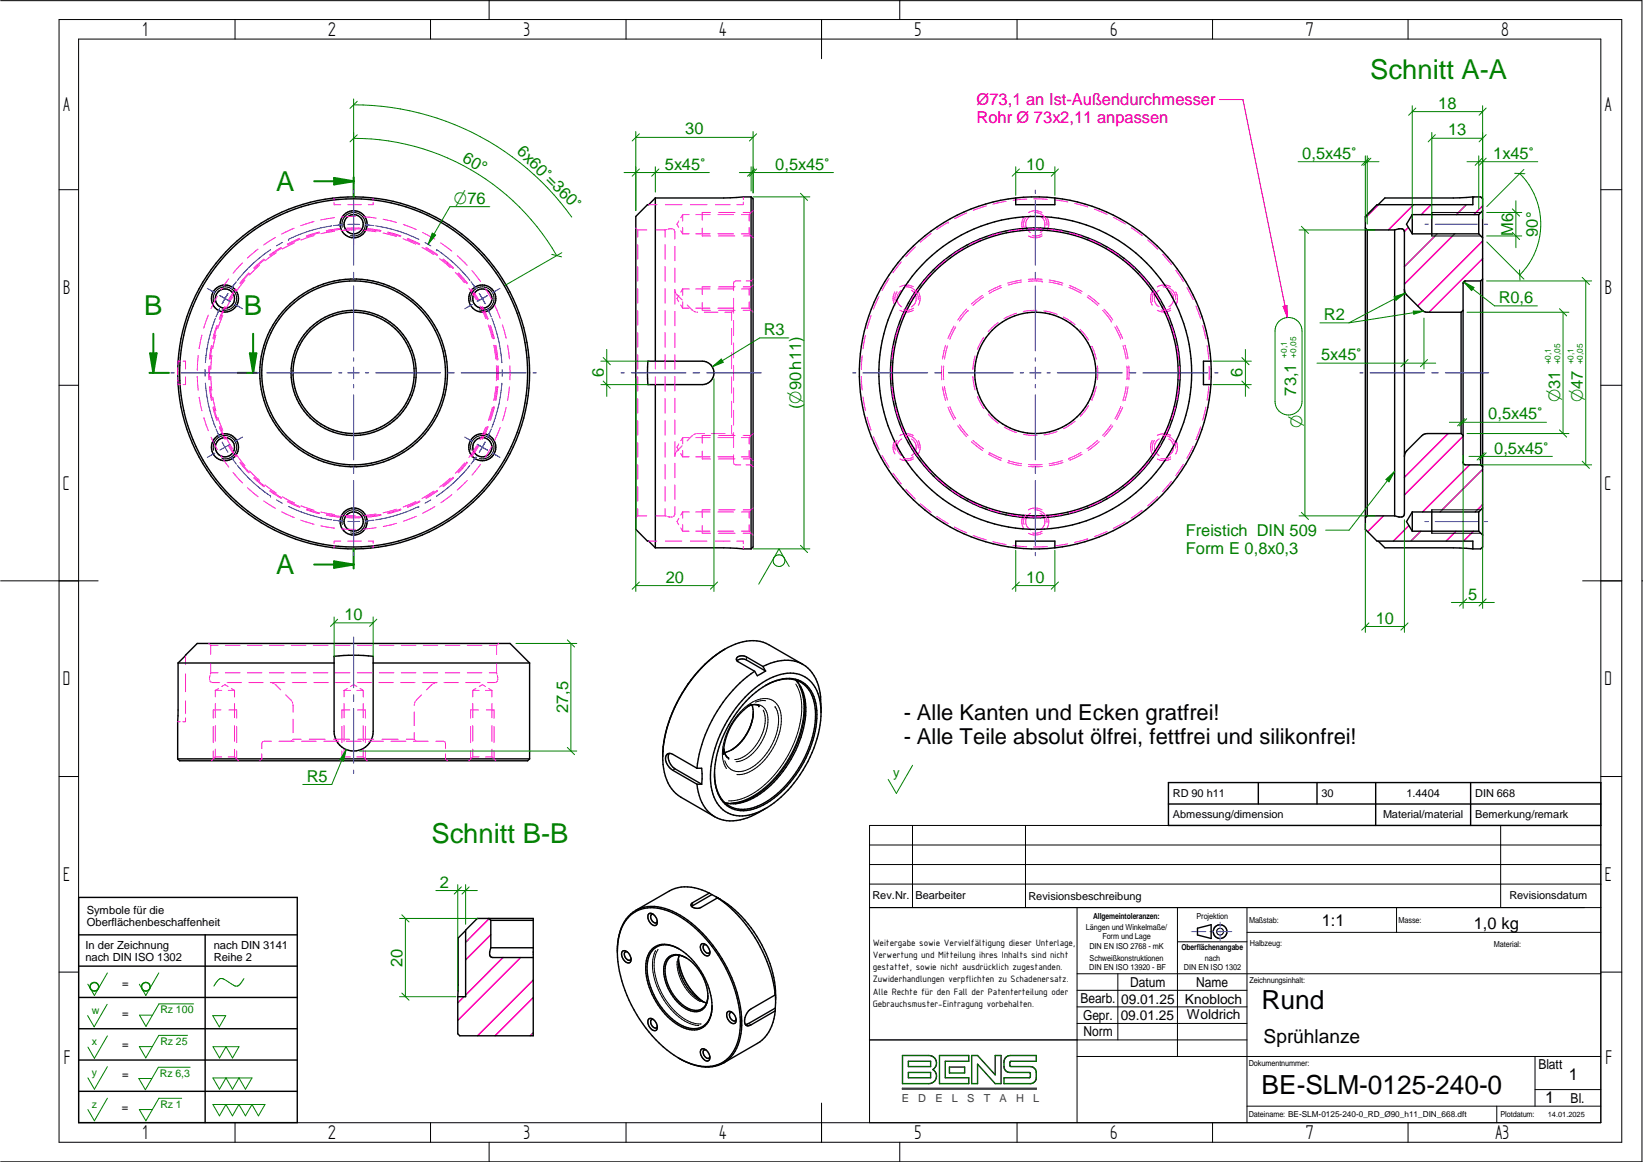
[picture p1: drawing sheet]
<svg xmlns="http://www.w3.org/2000/svg" width="420mm" height="297mm" viewBox="0 0 420 297" stroke-linecap="round" stroke-linejoin="round" font-family="sans-serif">
<defs><g id="words">
<g font-size="7" fill="#008000">
<text x="350.4" y="20.3">Schnitt A-A</text>
<text x="70.7" y="48.8">A</text>
<text x="36.9" y="80.5">B</text>
<text x="62.4" y="80.5">B</text>
<text x="70.7" y="146.8">A</text>
<text x="110.3" y="215.5">Schnitt B-B</text>
</g>
<g font-size="6.7">
<text x="322.6" y="257.9">Rund</text>
<text x="322.6" y="279.6">BE-SLM-0125-240-0</text>
</g>
<g font-size="5.8">
<text x="36.4" y="9.2">1</text>
<text x="83.9" y="9.2">2</text>
<text x="133.9" y="9.2">3</text>
<text x="183.9" y="9.2">4</text>
<text x="233.9" y="9.2">5</text>
<text x="283.9" y="9.2">6</text>
<text x="333.9" y="9.2">7</text>
<text x="383.9" y="9.2">8</text>
<text x="16.1" y="28.4">A</text>
<text x="410.4" y="28.4">A</text>
<text x="16.1" y="75.2">B</text>
<text x="410.4" y="75.2">B</text>
<text x="16" y="125.2">C</text>
<text x="410.3" y="125.2">C</text>
<text x="16" y="175.2">D</text>
<text x="410.3" y="175.2">D</text>
<text x="16.1" y="225.2">E</text>
<text x="410.4" y="225.2">E</text>
<text x="16.3" y="271.9">F</text>
<text x="410.6" y="271.9">F</text>
<text x="36.4" y="291.2">1</text>
<text x="83.9" y="291.2">2</text>
<text x="133.9" y="291.2">3</text>
<text x="183.9" y="291.2">4</text>
<text x="233.9" y="291.2">5</text>
<text x="283.9" y="291.2">6</text>
<text x="333.9" y="291.2">7</text>
<text x="382.4" y="291.2">A3</text>
</g>
<g font-size="5.6">
<text x="231.1" y="184">- Alle Kanten und Ecken gratfrei!</text>
<text x="231.1" y="190.2">- Alle Teile absolut ölfrei, fettfrei und silikonfrei!</text>
</g>
<text font-size="4.9" x="323.1" y="266.5">Sprühlanze</text>
<g font-size="4.6" fill="#008000">
<text x="116.1" y="52.1">O76</text>
<text x="399" y="102.8" transform="rotate(-90 399 102.8)">O31</text>
<text x="404.8" y="102.8" transform="rotate(-90 404.8 102.8)">O47</text>
<text x="333" y="109.5" transform="rotate(-90 333 109.5)">O</text>
</g>
<g font-size="4.2" fill="#f00">
<text x="249.8" y="26.9">Ø73,1 an Ist-Außendurchmesser</text>
<text x="249.8" y="31.4">Rohr Ø 73x2,11 anpassen</text>
</g>
<g font-size="4.2" fill="#008000">
<text x="367.8" y="27.8">18</text>
<text x="175.2" y="34.4">30</text>
<text x="370.3" y="34.6">13</text>
<text x="118" y="41.1" transform="rotate(30 118 41.1)">60°</text>
<text x="132" y="38.9" transform="rotate(45 132 38.9)">6x60v=360v</text>
<text x="333" y="40.6">0,5x45v</text>
<text x="381.9" y="40.6">1x45v</text>
<text x="170" y="43.4">5x45v</text>
<text x="198.3" y="43.4">0,5x45v</text>
<text x="262.4" y="43.4">10</text>
<text x="386.9" y="60.2" transform="rotate(-90 386.9 60.2)">M6</text>
<text x="393.3" y="60.5" transform="rotate(-90 393.3 60.5)">90°</text>
<text x="383.3" y="77.4">R0,6</text>
<text x="338.6" y="81.8">R2</text>
<text x="195.3" y="85.6">R3</text>
<text x="337.9" y="92.1">5x45v</text>
<text x="154.4" y="96.5" transform="rotate(-90 154.4 96.5)">6</text>
<text x="317.7" y="96.5" transform="rotate(-90 317.7 96.5)">6</text>
<text x="331.5" y="101.1" transform="rotate(-90 331.5 101.1)">73,1</text>
<text x="204.9" y="104.6" transform="rotate(-90 204.9 104.6)">(O90h11)</text>
<text x="380.6" y="107.2">0,5x45v</text>
<text x="382.1" y="115.9">0,5x45v</text>
<text x="303.3" y="137">Freistich DIN 509</text>
<text x="303.3" y="141.5">Form E 0,8x0,3</text>
<text x="170.2" y="148.9">20</text>
<text x="262.4" y="148.9">10</text>
<text x="375.5" y="153.3">5</text>
<text x="88.1" y="158.5">10</text>
<text x="351.8" y="159.4">10</text>
<text x="145.3" y="182.4" transform="rotate(-90 145.3 182.4)">27,5</text>
<text x="78.5" y="199.8">R5</text>
<text x="112.5" y="226.9">2</text>
<text x="102.9" y="247.1" transform="rotate(-90 102.9 247.1)">20</text>
</g>
<g font-size="4.2">
<text x="338" y="236.8">1:1</text>
<text x="376.9" y="237.4">1,0 kg</text>
<text x="401.2" y="276.1">1</text>
<text x="395.2" y="282.1">1</text>
</g>
<g font-size="3.5">
<text x="276.3" y="256.5">Bearb.</text>
<text x="286.7" y="256.7">09.01.25</text>
<text x="289" y="252.2">Datum</text>
<text x="303" y="256.5">Knobloch</text>
<text x="305.9" y="252.2">Name</text>
<text x="277" y="260.7">Gepr.</text>
<text x="286.6" y="260.8">09.01.25</text>
<text x="303.5" y="260.6">Woldrich</text>
<text x="277" y="264.9">Norm</text>
<text x="393.4" y="273.4">Blatt</text>
<text x="401.6" y="281.8">Bl.</text>
</g>
<text font-size="3.4" fill="#008000" x="228.4" y="198.6">y</text>
<g font-size="2.9">
<text x="22.2" y="233.6">Symbole für die</text>
<text x="22.2" y="236.8">Oberflächenbeschaffenheit</text>
<text x="21.8" y="242.6">In der Zeichnung</text>
<text x="21.8" y="245.7">nach DIN ISO 1302</text>
<text x="54.7" y="242.5">nach DIN 3141</text>
<text x="54.7" y="245.7">Reihe 2</text>
<text x="31.2" y="252.3">=</text>
<text x="31.2" y="260.1">=</text>
<text x="31.2" y="267.8">=</text>
<text x="31.2" y="275.6">=</text>
<text x="31.1" y="283.9">=</text>
</g>
<g font-size="2.8">
<text x="300" y="203.7">RD 90 h11</text>
<text x="338" y="203.7">30</text>
<text x="359.7" y="203.7">1.4404</text>
<text x="377.3" y="203.7">DIN 668</text>
<text x="300" y="209.2">Abmessung/dimension</text>
<text x="353.7" y="209.2">Material/material</text>
<text x="377.3" y="209.2">Bemerkung/remark</text>
<text x="223.1" y="229.9">Rev.Nr.</text>
<text x="234.1" y="229.9">Bearbeiter</text>
<text x="263" y="230">Revisionsbeschreibung</text>
<text x="386" y="229.9">Revisionsdatum</text>
</g>
<g font-size="2.8" fill="#3f3f3f">
<text x="230.6" y="281.8">E</text>
<text x="234.8" y="281.8">D</text>
<text x="239.2" y="281.8">E</text>
<text x="243.4" y="281.8">L</text>
<text x="247.3" y="281.8">S</text>
<text x="251.6" y="281.8">T</text>
<text x="255.6" y="281.8">A</text>
<text x="259.9" y="281.8">H</text>
<text x="264.2" y="281.8">L</text>
</g>
<g font-size="2.7" fill="#008000">
<text x="23.5" y="259.1">w</text>
<text x="41" y="259">Rz 100</text>
<text x="23.5" y="267.2">x</text>
<text x="41" y="267.1">Rz 25</text>
<text x="23.5" y="275.1">y</text>
<text x="40.9" y="275.2">Rz 6,3</text>
<text x="23.5" y="283.1">z</text>
<text x="41" y="283.2">Rz 1</text>
</g>
<g font-size="2.6">
<text x="223.2" y="241.7">Weitergabe sowie Vervielfältigung dieser Unterlage,</text>
<text x="223.2" y="244.9">Verwertung und Mitteilung ihres Inhalts sind nicht</text>
<text x="223.2" y="248">gestattet, sowie nicht ausdrücklich zugestanden.</text>
<text x="223.2" y="251.1">Zuwiderhandlungen verpflichten zu Schadenersatz.</text>
<text x="223.2" y="254.2">Alle Rechte für den Fall der Patenterteilung oder</text>
<text x="223.2" y="257.4">Gebrauchsmuster-Eintragung vorbehalten.</text>
</g>
<g font-size="2.1" fill="#008000">
<text x="329" y="91.4" transform="rotate(-90 329 91.4)">+0,1</text>
<text x="331.5" y="91.4" transform="rotate(-90 331.5 91.4)">+0,05</text>
<text x="396.6" y="93.2" transform="rotate(-90 396.6 93.2)">+0,1</text>
<text x="399" y="93.2" transform="rotate(-90 399 93.2)">+0,05</text>
<text x="402.4" y="93.2" transform="rotate(-90 402.4 93.2)">+0,1</text>
<text x="404.8" y="93.2" transform="rotate(-90 404.8 93.2)">+0,05</text>
</g>
<g font-size="2.1">
<text x="277.7" y="237.8">Längen und Winkelmaße/</text>
<text x="279.6" y="235">Allgemeintoleranzen:</text>
<text x="306" y="234.8">Projektion</text>
<text x="319.4" y="235.9">Maßstab:</text>
<text x="357.6" y="235.9">Masse:</text>
<text x="278.6" y="242.5">DIN EN ISO 2768 - mK</text>
<text x="278.6" y="245.7">Schweißkonstruktionen</text>
<text x="281.9" y="240.1">Form und Lage</text>
<text x="302.1" y="243">Oberflächenangabe</text>
<text x="308.1" y="245.6">nach</text>
<text x="319.6" y="241.9">Halbzeug:</text>
<text x="382" y="242">Material:</text>
<text x="278.6" y="248">DIN EN ISO 13920 - BF</text>
<text x="302.8" y="248">DIN EN ISO 1302</text>
<text x="319.5" y="251.2">Zeichnungsinhalt:</text>
<text x="319.3" y="272.4">Dokumentnummer:</text>
<text x="319.4" y="285.6">Dateiname: BE-SLM-0125-240-0_RD_Ø90_h11_DIN_668.dft</text>
<text x="383.7" y="285.6">Plotdatum:</text>
</g>
<text font-size="1.9" x="395.8" y="285.5">14.01.2025</text>
</g></defs>
<g fill="none" stroke="#000" stroke-width=".26">
<path d="M.2 .2h419.7v296.8h-419.7M15.1 5h399.6v287h-399.6zM20.1 10h389.3v277h-389.3zM60.1 5v5M110.1 5v5M125.1 0v5M160.1 5v5M210.1 5v10M230.1 0v5M260.1 5v5M310.1 5v5M360.1 5v5"/>
<path d="M15.1 48.5h5M87.5 58.1a3 3 0 0 1 2.7-3.8 3 3 0 0 1 3.2 3.3 3 3 0 0 1-3.7 2.6M409.4 48.5h5.3M54.6 77.1a3 3 0 0 1 2.6-3.8 3 3 0 0 1 3.3 3.3 3 3 0 0 1-3.7 2.6M120.4 77.1a3 3 0 0 1 2.7-3.8 3 3 0 0 1 3.2 3.3 3 3 0 0 1-3.7 2.6M15.1 98.5h5M409.4 98.5h5.3M54.6 115.1a3 3 0 0 1 2.6-3.8 3 3 0 0 1 3.3 3.3 3 3 0 0 1-3.7 2.6M120.4 115.1a3 3 0 0 1 2.7-3.8 3 3 0 0 1 3.2 3.3 3 3 0 0 1-3.7 2.6M87.5 134.1a3 3 0 0 1 2.7-3.8 3 3 0 0 1 3.2 3.3 3 3 0 0 1-3.7 2.6M.2 148.5h24.9M404.7 148.5h10"/>
<path d="M419.9 148.5h.2M190.9 168.1v.4M193.3 179.5h-.1M195.8 179.1h-1.3l-1.2 .4M203.5 174.9a14.6 14.6 0 0 1 .8 11.3 28 28 0 0 1-13 17.4l-2.7 .9-2.3 .2M204.3 175.1a17.4 17.4 0 0 1-.2 13.7 27.3 27.3 0 0 1-13.1 15.5l-1.8 .6-2.4 .4M204.5 175.2a16.5 16.5 0 0 1 .1 12.6 28.6 28.6 0 0 1-12.5 16.2l-2.6 1-2.4 .4M204.9 176.1a19.3 19.3 0 0 1-1.2 14.4 26.8 26.8 0 0 1-12.2 13.8l-1.8 .7-1.7 .3M15.1 198.5h5M172.5 196.7l-.3 .1M185.2 192.2l.8 1.6M185.8 196.4a9.1 9.1 0 0 1-.3-8 15.5 15.5 0 0 1 8.4-9.5 4.2 4.2 0 0 1 5.9 4 16 16 0 0 1-8.8 14.7l-1.3 .4h-1.2"/>
<path d="M192.9 180.1a3.1 3.1 0 0 1 3.5 3.2 12 12 0 0 1-6.6 11.1l-1.6 .3M194.1 180.4h.1M195.2 181.5a8.6 8.6 0 0 1-1.1 7.8 8.6 8.6 0 0 1-6.2 4.9M198.2 180.6h.1M198.2 180.6a9.6 9.6 0 0 1-.3 8.7 13.3 13.3 0 0 1-7.9 7.8 3.7 3.7 0 0 1-4.7-2.6M409.4 198.5h5.3M188 205.3h.1M222.4 216h187M233.4 211v21M262.2 211v21M383.8 211v21M409.4 211h-187v76"/>
<path d="M177.1 230.9v.4M222.4 232h187M222.4 226h187M222.4 221h187M275.4 232v55M301.1 232v38.1M318.9 232v55M318.9 238.3h90.5M357.1 232v6.3M15.1 248.5h5M167.7 243a11.1 11.1 0 0 0 .3 9.1 17.1 17.1 0 0 0 8.4 9.6l2.3 .4M168.3 242.7a9.9 9.9 0 0 0-.2 8.4 16.3 16.3 0 0 0 9.1 10.4l2.1 .2"/>
<path d="M173.2 245.7a11.7 11.7 0 0 0 5.9 10.3M173.7 246.7a16.7 16.7 0 0 0 4.8 8.4M275.4 253.2h43.5M275.4 257.4h43.5M275.4 248.9h134M285.9 248.9v16.9M301.1 240.7h17.8M409.4 248.5h5.3M191.6 261.7l.3 .2M275.4 270.1h134M275.4 261.6h43.5M275.4 265.8h43.5"/>
<path d="M392.5 278.5h16.9M392.5 270.1v12.7M60.1 287v5M110.1 287v5M125.1 292v5M160.1 287v5M210.1 282v10M230.1 292v5M260.1 287v5M310.1 287v5M318.9 282.8h90.5M360.1 287v5"/>
<path d="M382.8 282.8v4.2"/>
<circle cx="312" cy="238.1" r=".87"/>
</g>
<g fill="none" stroke="#000" stroke-width=".36">
<path d="M167.6 50.6l-1.7 1.7h-.3l-3 3v80l3 3h.3l1.7 1.7M167.6 50.6v41.7M192.1 50.3l-7 .3h-17.5M192.1 50.3v90M192.1 50.3l.5 .5v89l-.5 .5M259.7 50.6a45 45 0 0 0-39.9 44.7 45 45 0 0 0 39.9 44.7M259.7 50.6v1.7h10.1v-1.7M269.8 50.6l-6.1-.3-4 .3M269.8 50.6a45 45 0 0 1 39.9 41.7M165.7 92.3h13.9a3 3 0 0 1 3 3 3 3 0 0 1-3 3h-13.9zM167.6 98.3v41.7M309.7 92.3v6"/>
<path d="M309.7 98.3a45 45 0 0 1-39.9 41.7M309.7 92.3h-1.9v6h1.9M167.6 140h17.5l7 .3M259.7 140v-1.7h10.1v1.7M259.7 140l4 .3 6.1-.3M181.3 168.9a35.7 35.7 0 0 0-11.8 23.2M182.3 168.1a35.8 35.8 0 0 0-12.8 25.4M184.2 166.6l-2 1.5M185.1 166.1a11.9 11.9 0 0 1 10.8-1.6l9.4 5.3M185.4 165.9l-2.2 1.5M188.5 168.9a2.17 2.17 0 0 1 2.4-.2l4.9 2.8M190.6 178.2a17.7 17.7 0 0 1 11.5-6.1 7.7 7.7 0 0 1 7.6 6.9 26.8 26.8 0 0 1-5.1 19 24.4 24.4 0 0 1-12.1 10.1 7.7 7.7 0 0 1-10.4-6 26.1 26.1 0 0 1 4.6-18.9l1.4-2.1z"/>
<path d="M191.6 178.5a15.2 15.2 0 0 1 10.3-5.1 7 7 0 0 1 6.7 6.4 25.3 25.3 0 0 1-5 18.2 21.2 21.2 0 0 1-11.8 9.1 7 7 0 0 1-8.7-5.8 23.9 23.9 0 0 1 3.9-17.1l2.2-3.1zM193 171.6a35.8 35.8 0 0 0-14.8 24.8M195.1 170.4a10.4 10.4 0 0 1 10.9-.1 11.7 11.7 0 0 1 3.9 9.6l.1 2.3M195.1 170.4l-4.2-2.5a1.75 1.75 0 0 0-2.6 .6l.4 .6 4.3 2.5M195.1 170.4l.7 1.1M195.8 171.5l-2.1 1.2-.7-1.1M203.4 173.8a7.8 7.8 0 0 1 5.1 7.4 27.6 27.6 0 0 1-7.9 19.9 16.7 16.7 0 0 1-10.2 5.8 6.9 6.9 0 0 1-7.4-6.3l-.3-2.8M203.4 173.8a9.9 9.9 0 0 0-7.7 1.5M203.4 173.8a11.7 11.7 0 0 1 2.5 10.2 28.9 28.9 0 0 1-13.2 20 10 10 0 0 1-7.4 1.2M203.7 174.1l.4 .6M169.5 193.2a11.9 11.9 0 0 0 4 10.1l9.3 5.5M171.1 192.6a3.3 3.3 0 0 0 1.5 4l6.8 3.9"/>
<path d="M178.2 196.4h1.2v4.1M178.2 196.4l-6.1-3.6a1.22 1.22 0 0 0-1.5 0 1.22 1.22 0 0 0-.4 1.5l.5 1.3 1 1.1 6.5 3.8M185 191.6v1.3M185.1 191.4a3 3 0 0 0 1.2 2.4M186.3 193.8h.1M192.1 180a15.8 15.8 0 0 0-7.1 11.6M192.3 180.2a10.6 10.6 0 0 1-3.2 9.9l-1.6 1.4-2.2 .9M192.6 182.1a12.6 12.6 0 0 1-5.5 9.6M194 180.4a3 3 0 0 0-2.6 .1M178.2 200.5a9.8 9.8 0 0 0 6 8.9 12.2 12.2 0 0 0 9.8-1.7l1.8-1M178.2 200.5h1.2M185.7 205.3l.7 .1"/>
<path d="M20.1 229.4h55.9v57.6h-55.9zM20.1 239h55.9M52.5 239v48M161.2 234a9.2 9.2 0 0 1 9.8-1.1 30.5 30.5 0 0 1 14.7 14.8 27.9 27.9 0 0 1 3.2 17.6 8.5 8.5 0 0 1-11.7 6.8 28.1 28.1 0 0 1-14.4-12.7 30.1 30.1 0 0 1-4.7-19.1 10.5 10.5 0 0 1 3.1-6.3zM162.5 232.7a10.8 10.8 0 0 1 10.5 .7 34.9 34.9 0 0 1 15.8 21.6 19 19 0 0 1-.8 13.7 8.4 8.4 0 0 1-10.4 3.6l-4-1.8M162.5 232.7a10.8 10.8 0 0 0-4.6 9.3v1.2M165.9 233.7a1.32 1.32 0 0 1 1.9 .8 1.2 1.2 0 0 1-.5 2.1 2.33 2.33 0 0 1-1.4-2.9zM167.1 233.7h-.2a.99 .99 0 0 0-.1 1.7l.9 .5 .4-.4M181.4 228.3a10.7 10.7 0 0 0-10.2-.5l-8.7 4.9M181.4 228.3l-4.3 2.4a.73 .73 0 0 0-.3 .9 .73 .73 0 0 0 .8 .5h1.4l4.5-2.6M181.4 228.3l.6 .4M182 228.7l-5.1 3"/>
<path d="M182 228.7l2.2 1.2M183.1 229.3l1.1 .6M183.5 229.5a36 36 0 0 1 14.8 24.8M183.5 229.5l.7 .4M184.2 229.9a31.2 31.2 0 0 1 14.1 24.5v3.3M306.2 237.3l3.5-.9v3.5l-3.5-.9zM20.1 247h55.9M20.1 255h55.9M159.1 243.2a1.3 1.3 0 0 1 1.9 .9 1.17 1.17 0 0 1 .4 1.2 1.17 1.17 0 0 1-.8 .8 2.3 2.3 0 0 1-1.5-2.9zM160.4 243.3h-.3a.98 .98 0 0 0 0 1.7l.6 .5a.48 .48 0 0 0 .7-.4M166.7 242.7a5 5 0 0 1 5.9-.7 18 18 0 0 1 9.4 16.7 4.8 4.8 0 0 1-7.1 4.1 18 18 0 0 1-9.7-16.5l.5-2zM173.4 245.9a12.6 12.6 0 0 0 5.9 9.9"/>
<path d="M173.4 245.3v.6M173.5 245.2a15.7 15.7 0 0 0 6.3 10.8M173.6 244.2v.4M173.7 244.2h.1M173.7 244.2l-.3 1.7M173.7 242.6a5.4 5.4 0 0 0-6.7 .1 8.4 8.4 0 0 0-1.1 7.9 17.8 17.8 0 0 0 9.5 12 4.6 4.6 0 0 0 6.6-3.9l.1-1.6M175.5 244.8a3.2 3.2 0 0 0-5 1.1 9.7 9.7 0 0 0 2 8.8 7.3 7.3 0 0 0 6 3.6 3.2 3.2 0 0 0 2.5-3.2M179.3 255.8l.5 .3M179.3 241.4a1.3 1.3 0 0 1 1.9 .9 1.27 1.27 0 0 1-.2 2 2.21 2.21 0 0 1-1.7-2.9zM179.3 255.8l1.2 .5M180.5 256.3l.2 .1zM180.5 241.5l-.2-.1a.99 .99 0 0 0-.1 1.8l.5 .4 .4 .1 .4-.4"/>
<path d="M181 254.5a3.4 3.4 0 0 1-3.3 4.1 9.5 9.5 0 0 1-6.8-5.9 7.7 7.7 0 0 1-.3-7.7 3.6 3.6 0 0 1 5-.1 12.5 12.5 0 0 1 5.4 9.8M186 258.7a1.32 1.32 0 0 1 1.9 .9 1.32 1.32 0 0 1-.2 2.1 2.2 2.2 0 0 1-1.7-3zM187.2 258.8h-.2a.99 .99 0 0 0-.1 1.7l.7 .5a.46 .46 0 0 0 .6-.4M198.3 254.3l-6.2 3.6a3.2 3.2 0 0 0-1.3 4.2l.5 .1 .8-.2 6.2-3.6M198.3 254.3v-.7v1.4M198.3 257.7v.7M198.3 258.4a10.4 10.4 0 0 1-4.6 8.3l-8.7 5M198.3 257.7l-6.8 3.9-.9 .3M20.1 263h55.9M20.1 271h55.9M20.1 279h55.9M165.9 260.5a1.32 1.32 0 0 1 1.9 .9 1.3 1.3 0 0 1-.3 2.1 2.2 2.2 0 0 1-1.6-3z"/>
<path d="M167.1 260.6h-.2a.99 .99 0 0 0-.1 1.7l.7 .5a.46 .46 0 0 0 .6-.4M179.3 268.3a1.3 1.3 0 0 1 1.9 .9 1.19 1.19 0 0 1 .4 1.1 1.19 1.19 0 0 1-.9 .9 2.33 2.33 0 0 1-1.4-2.9zM180.5 268.4l-.2-.1a.98 .98 0 0 0-.1 1.7l.9 .6 .4-.5M222.4 265.8h53"/>
<circle cx="90.4" cy="57.3" r="3.5"/>
<circle cx="90.4" cy="57.3" r="2.45"/>
<circle cx="57.5" cy="76.3" r="2.46"/>
<circle cx="57.5" cy="76.3" r="3.5"/>
<circle cx="123.3" cy="76.3" r="2.45"/>
<circle cx="123.3" cy="76.3" r="3.5"/>
<circle cx="90.4" cy="95.3" r="16"/>
<circle cx="90.4" cy="95.3" r="23.5"/>
<circle cx="90.4" cy="95.3" r="44.5"/>
<circle cx="90.4" cy="95.3" r="15.5"/>
<circle cx="90.4" cy="95.3" r="45"/>
<circle cx="90.4" cy="95.3" r="24"/>
<circle cx="264.7" cy="95.3" r="36.6"/>
<circle cx="264.8" cy="95.3" r="40"/>
<circle cx="264.8" cy="95.3" r="37"/>
<circle cx="264.8" cy="95.3" r="15.5"/>
<circle cx="57.5" cy="114.3" r="2.46"/>
<circle cx="57.5" cy="114.3" r="3.5"/>
<circle cx="123.3" cy="114.3" r="3.5"/>
<circle cx="123.3" cy="114.3" r="2.46"/>
<circle cx="90.4" cy="133.3" r="3.5"/>
<circle cx="90.4" cy="133.3" r="2.46"/>
<circle cx="312" cy="238.2" r="1.75"/>
</g>
<path d="M304.6 238.1h3.8M309.4 238.1h.9M311.2 238.1h3.8M312 235.7v1.8M312 237.9v.4M312 238.8v1.8" fill="none" stroke="#229aff" stroke-width=".26"/>
<path d="M230.8 269.8h6.7a1.94 1.94 0 0 1 1.9 1.4 1.94 1.94 0 0 1-.8 2.2 1.95 1.95 0 0 1 .8 2.2 1.95 1.95 0 0 1-1.9 1.4h-6.7zM232.3 274.2h5.7v1.3h-5.7zM232.3 271.3h5.7v1.3h-5.7zM240.3 269.8h7.4v1.5h-6v4.2h6v1.5h-7.4zM242.8 272.8h3.9v1.5h-3.9zM248.5 269.8h1.5l4.5 5v-5h1.5v7.2h-1.5l-4.5-5v5h-1.5zM257.1 270.4l.6-.4 .7-.2h6.6v1.5h-6.5l-.3 .3v.8l.3 .2h5l.6 .2 .6 .4a2.72 2.72 0 0 1 .3 2.3l-.3 .9-.9 .6h-7.1v-1.5h6.5l.3-.3v-.8l-.3-.2h-5l-.6-.2-.5-.4a3.4 3.4 0 0 1-.2-2.9z" fill="none" stroke="#004000" stroke-width=".36"/>
<path d="M230.8 278.2h34.2v.2h-34.2z" fill="none" stroke="#3f3f3f" stroke-width=".36"/>
<g fill="none" stroke="#008000" stroke-width=".26">
<path d="M233.4 195.6l-4.2 7.2-2.1-3.6M27.4 256.7l-3.3 5.8-1.7-2.9M27.5 248.7l-3.4 5.8-1.6-2.9M40.6 248.7l-3.3 5.8-1.7-2.9M49.5 256.6h-8.9l-3.3 5.8-1.6-2.9h3.3M54.4 259.6h3.3l-1.6 2.9zM62.4 250.1a3 3 0 0 1-1.9 2l-.5-.1-2.6-1.6a1.29 1.29 0 0 0-1.9 .5l-.8 1.2M27.5 264.8l-3.4 5.8-1.6-2.9M27.5 272.7l-3.4 5.7-1.6-2.9M48 264.7h-7.4l-3.3 5.7-1.7-2.9h3.4M48.6 272.8h-8.1l-3.3 5.8-1.7-2.9h3.3M54.5 275.5h9.9l-1.6 2.9-1.7-2.9-1.7 2.9-1.6-2.9-1.7 2.9z"/>
<path d="M54.5 267.6h6.6l-1.6 2.8-1.7-2.8-1.7 2.8zM27.5 280.7l-3.4 5.8-1.6-2.9M46.5 280.8h-5.9l-3.3 5.7-1.7-2.9h3.4M54.5 282.3h13.3l-1.7 2.9-1.7-2.9-1.6 2.9-1.7-2.9-1.7 2.9-1.6-2.9-1.7 2.9z"/>
</g>
<g fill="none" stroke="#008000" stroke-width=".36">
<circle cx="24.1" cy="252.2" r="1.1"/>
<circle cx="37.3" cy="252.2" r="1.1"/>
</g>
<g fill="#000">
<circle cx="185.1" cy="191.4" r=".18"/>
<circle cx="186.3" cy="193.8" r=".18"/>
<circle cx="192.1" cy="180" r=".18"/>
<circle cx="194" cy="180.4" r=".18"/>
<circle cx="194.1" cy="180.4" r=".18"/>
</g>
<g fill="none" stroke="#f0f" stroke-width=".26">
<path d="M75.2 58.3l-3.2 1.5M80.3 56.6l-3.4 1.1M81.7 59.3l-3.4 1M81.7 59.5l-3.3 1M85.4 51.8v.5h1.8M85.4 50.6v.6M85.5 55.6l-3.5 .6M85.5 59.1l-3.4 .7M86.9 58.4l-3.5 .5M86.9 58.7l-3.4 .4M88.7 58.5h3.5M88.7 58.3h3.5"/>
<path d="M88.9 52.3h3.5M90.9 58.8l-3.6 .1M90.9 55.3l-3.6 .2M92.7 58.8l3.5 .4M92.7 55.4l3.5 .4M93.9 58.7l3.5 .4M93.9 58.4l3.5 .5M95.4 51.8v.5h-1.2M95.4 50.6v.6M97.9 59.6l3.5 .9M98 56l3.4 .9M99.1 59.5l3.4 1"/>
<path d="M99.2 59.3l3.3 1M103.1 57.4l3.3 1.3M108.1 59.4l3.1 1.7M162.6 58.3l.1 .1M162.9 58.6l.2 .2M163.1 58.8h2.3M163.1 58.8v1.8M165.9 52.3h2.1M167.8 58.8h2.3M170.1 58.8v1.8M170.1 52.3h4.3M170.4 58.7l-.3 .1"/>
<path d="M171.2 58.5l-.4 .1M171.2 58.5h.3M171.7 58.5h.3M172.2 58.6l.3 .3M172.6 59.1v2M173.6 56.5l-.5 .8 .5 .8M174.1 59l.5 .8M174.6 54.9h1.6M174.6 59.8h1.6M174.6 54.9l-.5 .8M174.6 54.9v1.6M174.6 58.2v1.6"/>
<path d="M176.5 52.3h4.3M177.9 59.8h3.7M177.9 54.9h3.7M179.6 58.3v2h2.1M181.7 54.3h-2.1v2M183 52.3h3.7M183.6 59.8h4M183.6 54.9h4M183.8 54.3h4.1M189.6 59.8h2M189.6 54.9h2M190 54.3h2.1"/>
<path d="M190.1 51.7v.6h-1.7M190.1 50.3v.7M191.6 54.9v1.6M191.6 58.2v1.6M191.6 59.8l.3 .3M191.9 54.5l-.3 .4M192.6 53.9l-.3 .3M238.1 59.7l-2.7 2.2M242.5 56.8h.1M242.5 56.8l-3 1.9M247.2 54.4l-3.1 1.5M252.2 52.6l-3.3 1.2"/>
<path d="M256 59.5l-3.3 1M257.3 51.5l-3.4 .7M261.2 58.7l-3.4 .4M261.8 55.6a3.4 3.4 0 0 0 0 3.5M262.3 55.6l-.5 1 .1 1.5M262.6 50.9l-3.5 .3M263 58.5h3.5M263.5 55.2a2.41 2.41 0 0 0 0 4.2M264.4 50.8l3.5 .1M264.5 54.3a2.98 2.98 0 0 1 3.2 3.3M266 55.2a2.43 2.43 0 0 1 0 4.2M266.5 59.8l-1 .4h-1.5"/>
<path d="M266.5 54.3a3.4 3.4 0 0 0-3.5 0M267.7 55.6a3.4 3.4 0 0 1 0 3.4M268.3 58.7l3.4 .4M269.6 51.1l3.5 .5M273.4 59.5l3.4 1M274.8 52l3.3 .9M278.1 52.9h.1M279.9 53.5l3.2 1.3M284.7 55.6l3.1 1.7M289.3 58.2l2.8 2M55.6 75.7l-1.6 3.2M57.5 78.4l-1.4 3.2"/>
<path d="M57.7 78.5l-1.5 3.1M58.5 71.3l-2 2.9M59.5 75.9l-1.8 3.1M60.3 73.9l-1.9 2.9M60.4 74l-1.9 2.9M62 67.2l-2.4 2.7M62.6 71.6l-2.1 2.8M63.6 69.8l-2.3 2.6M63.8 69.9l-2.3 2.7M66 63.7l-2.7 2.3M66.4 67.8l-2.6 2.5M67.5 66.2l-2.6 2.3"/>
<path d="M67.6 66.4l-2.6 2.3M70.4 60.7l-3 1.9M70.6 64.6l-2.9 2.1M71.9 63.2l-3 2M72 63.4l-2.9 1.9M75.3 62.1l-3.1 1.6M76.7 60.9l-3.2 1.5M76.7 61.1l-3.1 1.5M80.3 60.2l-3.3 1.2M103.1 61l3.2 1.4M104.1 61.1l3.2 1.5M104.2 60.9l3.2 1.5"/>
<path d="M107.9 63.2l3 1.9M108.8 63.4l3 1.9M109 63.2l2.9 1.9M112.4 66.1l2.7 2.3M112.7 62.1l2.9 2.1M113.2 66.4l2.7 2.2M113.3 66.2l2.7 2.3M116.4 69.6l2.4 2.7M116.9 65.4l2.6 2.4M117.1 69.9l2.3 2.6M117.3 69.8l2.2 2.6M119.9 73.7l1.9 2.9"/>
<path d="M120.4 74l1.9 2.9M120.6 73.8l1.9 3M120.7 69.2l2.2 2.7M122.7 78.2l1.5 3.2M123.2 78.4l1.4 3.2M123.4 78.3l1.4 3.2M123.9 73.4l1.8 3.1M126.5 78.1l1.4 3.2M163.1 62.5v3.8M163.1 68.1v3.8M163.1 73.8v3.7M163.1 79.4v3.7"/>
<path d="M170.1 62.5v3.8M170.1 68.1v3.8M170.1 73.8v3.7M170.1 79.4v3.7M172.6 63v3.7M172.6 68.5v3.7M172.6 74.1v3.6M172.6 79.6v3.7M172.6 74v.3M172.7 74.5l.2 .5M173 75.2l1.4 1.5M173.6 75.5l-.5 .8 .5 .8"/>
<path d="M174.1 78l.5 .8M174.6 73.9h1.6M174.6 78.8h1.6M174.6 73.9l-.5 .8M174.6 73.9v1.6M174.6 77.2v1.6M175.7 78l1.5 1.4M177.4 79.6l.5 .2M177.9 78.8h3.7M177.9 73.9h3.7M178.2 79.8h.2M179.6 77.3v2h2.1"/>
<path d="M180.1 79.8h3.5M181.7 73.3h-2.1v2M183.6 78.8h4M183.6 73.9h4M183.8 79.3h4.1M183.8 60.3h4.1M183.8 73.3h4.1M185.3 79.8h1.8M187.1 79.8v2.1M187.3 79.7l-.2 .1M187.6 76.2v3.8M187.6 79.3l-.2 .2"/>
<path d="M187.6 72.3v2M187.9 71.9l-.2 .2M189.5 71.8h-1.4M189.6 78.8h2M189.6 73.9h2M190 79.3h2.1M190 60.3h2.1M190 73.3h2.1M191.6 73.9v1.6M191.6 77.2v1.6M191.6 78.8l.3 .3M191.9 73.5l-.3 .4"/>
<path d="M192.2 60.5l.4 .3M192.2 79.4l.4 .4M192.2 71.6l-.1 .2h-1.3M192.6 72.9l-.3 .3M192.6 71.3l-.2 .2M224.8 75.8l-1.4 3.2M227.4 71.2l-1.8 3M228.8 74.6a3.3 3.3 0 0 0 .1 3.4M229.4 74.6l-.5 1v1.5M230.5 67l-2.2 2.7M230.6 74.2a2.45 2.45 0 0 0 0 4.2M231.6 73.3a3 3 0 0 1 3.2 3.3"/>
<path d="M232 78.5l-1.4 3.1M233.1 74.2a2.44 2.44 0 0 1 0 4.2M233.5 78.8l-.9 .4h-1.5M233.5 73.3a3.3 3.3 0 0 0-3.4 0M233.6 79.3a3.4 3.4 0 0 1-3.5 0M234.1 63.1l-2.5 2.5M234.7 74l-1.9 2.9M234.8 74.6a3.4 3.4 0 0 1 0 3.4M238.1 69.9l-2.3 2.7M242 66.4l-2.7 2.3M246.3 63.4l-2.9 1.9M247.2 79l-2.3 2.8"/>
<path d="M247.5 79.3l-2.1 2.8M247.5 79.3h.1M251 61.1l-3.1 1.5M251.2 75.5l-2.8 2.2M251.5 75.9l-2.7 2.2M256 73l-3.2 1.5M256.1 73.5l-3.1 1.5M261.2 71.6l-3.5 .8M261.2 72.1l-3.4 .8M263 71.4h3.5M265.2 79.3l-3.5 .3M266.5 60.3a3.3 3.3 0 0 1-3.5 0"/>
<path d="M266.5 71.9h-3.5M266.5 71.9h.1M266.9 79.5l3.4 .8M268.3 72.1l3.4 .8M268.3 71.6l3.5 .8M273.3 73.4l3.2 1.6M273.5 73l3.2 1.5M278 75.9l2.7 2.2M278.3 75.5l2.8 2.2M278.4 61.1l3.2 1.5M282 79.4l2.2 2.7M282.3 79l2.3 2.8"/>
<path d="M283.2 63.4l2.9 1.9M287.5 66.4l2.7 2.2M291.4 69.9l2.3 2.6M293.5 61.4l2.6 2.3M294.7 74.6a3.4 3.4 0 0 0 0 3.4M294.8 74l1.9 2.9M295.2 74.6l-.4 1v1.5M296.4 74.2a2.44 2.44 0 0 0 0 4.2M297.3 65l2.3 2.6M297.4 73.3a2.98 2.98 0 0 1 3.2 3.3M297.5 78.4l1.4 3.2M298.9 74.2a2.45 2.45 0 0 1 0 4.2"/>
<path d="M299.4 78.8l-1 .4h-1.5M299.4 73.3a3.3 3.3 0 0 0-3.5 0M299.4 79.3a3.4 3.4 0 0 1-3.4 0M300.6 74.6a3.3 3.3 0 0 1 .1 3.4M300.7 69.1l1.9 2.9M303.5 73.5l1.6 3.1M305.8 78.2l1.3 3.3M45.4 95.6h.1M45.5 94l-.1 1.6M45.5 96.4v1.2M45.5 98v.3h.7M46.2 92.3h-.7v.8"/>
<path d="M46.8 92.3h.6v2M47.4 96.4v1.9h-.6M50.4 96.2h.1M50.5 96.2l.2 3.6M50.5 94.4h.1M50.7 90.9l-.2 3.5M51.6 85.6l-.7 3.5M53.3 80.6l-1.2 3.3M53.4 93.6v3.5M53.6 98.9l.5 3.4M53.6 93.6v3.5M53.8 98.8l.5 3.5"/>
<path d="M53.9 96.2l.3 3.6M54.1 88.3l-.5 3.5M54.2 90.9l-.3 3.5M54.3 88.4l-.5 3.4M55.2 85.7l-.8 3.4M55.4 83.2l-.9 3.4M55.6 83.3l-1 3.3M57 80.6l-1.3 3.3M124.9 83.1l1 3.4M125.3 83.3l.9 3.3M125.4 83.2l1 3.4M126.3 88.2l.5 3.6"/>
<path d="M126.6 88.3l.5 3.5M126.8 88.3l.5 3.5M126.8 98.9l-.5 3.5M126.9 93.5v3.6M126.9 97.1h.1M127.1 91.8h.1M127.1 98.8h.1M127.1 98.8l-.5 3.5M127.2 93.6v3.4M127.3 91.8h.1M127.3 98.8h.1M127.3 98.9l-.5 3.4"/>
<path d="M127.4 93.6v3.5M128.5 83.1l.9 3.4M129.8 88.2l.5 3.5M130.3 98.9l-.5 3.5M130.4 93.5v3.6M163.1 85v3.8M163.1 90.6v3.8M163.1 96.3v3.7M167.6 92.3v2M167.6 96.4v1.9M170.1 85v3.8M170.1 90.6v3.8"/>
<path d="M170.1 96.3v3.7M172.6 85.2v3.6M172.6 90.7v3.7M172.6 96.2v3.7M187.1 83.9v4.2M187.1 90.1v4.2M187.1 96.4v4.1M187.6 82v3.8M187.6 87.7v3.8M187.6 93.4v3.8M187.6 99.1v3.8M220.3 96.2l.2 3.5"/>
<path d="M220.5 91l-.2 3.4M221.3 85.7l-.6 3.5M222.7 80.7l-1 3.3M228 93.6v3.5M228.1 98.8l.5 3.5M228.6 88.4l-.5 3.4M229.9 83.3l-1 3.3M240.8 93.6v3.5M241 98.9l.8 3.5M241.3 93.6v3.5M241.5 98.8l.8 3.4M241.5 98.8h.1"/>
<path d="M241.8 88.3l-.8 3.5M241.8 88.3h.1M242.3 88.4l-.8 3.4M244 83.4l-1.6 3.2M244.4 83.6l-1.5 3.1M248.8 96.2l.6 3.5M249.4 91l-.6 3.4M251.6 86.2l-1.7 3.1M255.3 82.4l-2.6 2.4M260 80.1l-3.2 1.4M272 81l2.9 2M276.2 84.2l2.2 2.7"/>
<path d="M279.2 88.5l1.2 3.3M280.4 98.8l-1.2 3.3M280.6 93.6v3.5M284.2 82.1h.1M285.1 83.6l1.5 3.1M285.5 83.3l1.6 3.2M287.2 88.4l.8 3.4M287.7 88.2l.7 2.9M288 98.8l-.8 3.5M288.2 93.6v3.4M288.4 91.1l.1 .6M288.5 98.9l-.8 3.4"/>
<path d="M288.7 93.5v3.6M299.6 83.3l1 3.3M300.9 88.3l.5 3.5M301.4 98.8h.1M301.4 98.8l-.5 3.5M301.4 91.8h.1M301.6 93.6v3.4M307.6 83.2l.8 3.4M308.7 88.4l.4 3.4M309.1 98.8l-.4 3.5M309.2 93.6v3.4M50.9 101.6l.7 3.4"/>
<path d="M52.1 106.8l1.2 3.3M54 111.8l1.6 3.1M54.4 101.5l.8 3.5M54.5 104.1l.9 3.3M54.6 104l1 3.4M55.7 106.7l1.3 3.3M56.1 109.1l1.4 3.2M56.2 109l1.5 3.2M56.5 116.5l2 2.9M57.8 111.7l1.7 3M58.4 113.9l1.9 2.9M58.5 113.8l1.9 2.9"/>
<path d="M60.5 116.2l2.1 2.8M61.3 118.2l2.3 2.7M61.5 118.1l2.3 2.6M118.8 118.4l-2.4 2.6M119.4 118.1l-2.3 2.6M119.6 118.2l-2.3 2.7M121.9 114l-2 2.9M122.4 113.7l-1.9 3M122.5 113.9l-1.9 2.9M122.9 118.7l-2.2 2.8M124.2 109.2l-1.5 3.2M124.6 109l-1.4 3.2"/>
<path d="M124.8 109.1l-1.4 3.2M125.7 114.2l-1.8 3M125.9 104.1l-1 3.4M126.2 104l-.9 3.4M126.4 104.1l-1 3.3M127.9 109.3l-1.4 3.2M129.4 104.2l-.9 3.4M163.1 101.9v3.7M163.1 107.5v3.7M163.1 113.1v3.8M163.1 118.7v3.8M170.1 101.9v3.7"/>
<path d="M170.1 107.5v3.7M170.1 113.1v3.8M170.1 118.7v3.8M172.6 101.8v3.7M172.6 107.3v3.7M172.6 112.9v3.7M172.6 118.4v3.7M172.6 116.4v.2M172.8 115.7l-.1 .4M173.6 113.5l-.5 .8 .5 .8M174.1 116l.5 .8M174.4 114l-1.4 1.4"/>
<path d="M174.6 111.9h1.6M174.6 116.8h1.6M174.6 111.9l-.5 .8M174.6 111.9v1.6M174.6 115.1v1.7M177.2 111.3l-1.5 1.4M177.9 110.9l-.5 .2M177.9 116.8h3.7M177.9 111.9h3.7M179.6 115.3v2h2.1M180.1 110.8h-2M181.7 111.3h-2.1v2"/>
<path d="M181.9 110.8h3.5M183.6 116.8h4M183.6 111.9h4M183.8 111.3h4.1M183.8 117.3h4.1M187.1 102.6v4.1M187.1 108.8v2l.1 .2M187.4 111.1l.2 .2M187.6 104.9v3.8M187.6 110.6v3.8M187.6 116.3v2.1M187.7 118.5l.2 .2"/>
<path d="M188 118.8h1.5M189.6 116.8h2M189.6 111.9h2M190 111.3h2.1M190 117.3h2.1M190.8 118.8h1.3l.1 .2M191.6 111.9v1.6M191.6 115.2v1.6M191.6 116.8l.3 .3M191.9 111.5l-.3 .4M192.2 117.5l.4 .3M192.4 119.1l.2 .2"/>
<path d="M192.6 110.9l-.3 .3M220.7 101.5l.6 3.4M221.7 106.6l1 3.4M223.4 111.7l1.4 3.2M225.6 116.4l1.8 3M228.8 112.6a3.4 3.4 0 0 0 .1 3.5M228.9 104l1 3.4M229.4 112.6l-.5 1v1.5M230.6 109l1.4 3.2M230.6 112.2a2.45 2.45 0 0 0 0 4.2M231.6 111.3a3 3 0 0 1 3.2 3.3M232.9 113.8l1.8 2.9"/>
<path d="M233.1 112.2a2.44 2.44 0 0 1 0 4.2M233.5 116.8l-.9 .4h-1.5M233.5 111.3a3.5 3.5 0 0 0-3.4 0M233.6 117.3a3.5 3.5 0 0 1-3.5 0M234.8 112.6a3.4 3.4 0 0 1 0 3.4M235.8 118.1l2.3 2.6M242.4 104.1l1.6 3.2M242.9 103.9l1.5 3.2M244.9 108.9l2.3 2.7M245.4 108.6l2.1 2.7M248.4 112.9l2.8 2.2M248.8 112.6l2.7 2.1"/>
<path d="M249.9 101.4l1.7 3M252.7 105.8l2.6 2.4M252.8 116.1l3.2 1.6M253 115.7l3.2 1.5M253 115.7h.1M256.8 109.2l3.2 1.4M257.7 118.3l3.5 .8M257.8 117.8l3.4 .8M261.7 111l3.5 .3M263 119.3h3.5M263 118.7l3.5 .1M270.4 110.3l-3.4 .9"/>
<path d="M271.7 117.8l-3.4 .8M271.8 118.2l-3.5 .8M273.3 117.2h.1M274.9 107.7l-2.9 1.9M276.5 115.7l-3.2 1.5M276.7 116.1l-3.2 1.5M278.4 103.7l-2.2 2.7M279.2 102.1h.1M280.7 112.5l-2.7 2.2M281.1 112.9l-2.8 2.2M284.2 108.6l-2.2 2.7M284.6 108.8l-2.2 2.8"/>
<path d="M286.6 103.9l-1.5 3.2M287.1 104.1l-1.6 3.2M287.2 102.3h.1M287.7 102.3v.1M293.7 118.1l-2.3 2.6M294.7 112.6a3.4 3.4 0 0 0 0 3.5M295.2 112.6l-.4 1v1.5M296.4 112.2a2.44 2.44 0 0 0 0 4.2M296.7 113.7l-1.9 3M297.4 111.3a2.98 2.98 0 0 1 3.2 3.3M298.9 112.2a2.45 2.45 0 0 1 0 4.2M299 109l-1.5 3.2"/>
<path d="M299.4 116.8l-1 .4h-1.5M299.4 111.3a3.5 3.5 0 0 0-3.5 0M299.4 117.3a3.5 3.5 0 0 1-3.4 0M300.6 104l-1 3.4M300.6 112.6a3.3 3.3 0 0 1 .1 3.4M302.6 118.7l-1.9 2.9M305.1 114.1l-1.6 3.1M307 109.2l-1.2 3.2M308.4 104.1l-.8 3.3M59.6 120.8l2.4 2.6M63.3 124.7l2.7 2.3M63.8 120.4l2.6 2.4"/>
<path d="M64.9 122.2l2.6 2.2M65 122l2.7 2.3M67.4 128.1l3 1.9M67.8 124l2.8 2M69 125.5l2.9 1.9M69.1 125.3l2.9 1.9M72 130.8l3.2 1.5M72.2 127l3.1 1.6M73.5 128.2l3.2 1.5M73.6 128.1l3.1 1.4M76.9 133l3.4 1M77 129.3l3.3 1.1"/>
<path d="M78.3 130.3l3.4 1M78.4 130.2l3.4 .9M82.1 134.4l3.4 .6M82.1 130.9l3.5 .6M83.4 131.7l3.5 .5M83.5 131.5l3.4 .5M85.4 139.5v.5M87.2 138.3h-1.8v.6M87.3 135.2l3.6 .1M87.3 131.7l3.6 .2M88.7 132.1h3.5M88.7 132.3h3.5"/>
<path d="M88.9 138.3h3.5M92.7 135.3h.1M94.2 138.3h1.2v.6M95.4 139.5v.5M96.2 131.4l-3.5 .4M96.2 134.9l-3.5 .4M97.4 131.5l-3.5 .5M97.4 131.7l-3.4 .5M101.4 130.2l-3.4 .9M101.4 133.8l-3.4 .8M102.5 130.1l-3.4 1M102.5 130.3l-3.3 1"/>
<path d="M106.4 128.2l-3.3 1.4M106.5 132l-3.3 1.2M107.3 128.1l-3.2 1.4M107.4 128.2l-3.2 1.5M111 125.5l-3.1 1.9M111.2 129.5l-3.1 1.7M111.8 125.3l-2.9 1.9M111.9 125.5l-2.9 1.9M115.2 122.2l-2.8 2.3M115.6 126.4l-2.9 2.1M115.9 122l-2.7 2.3M116 122.1l-2.6 2.3"/>
<path d="M119.5 122.8l-2.6 2.5M162.7 132.2l-.1 .2M163.1 131.9h2.3M163.1 131.9l-.2 .1M163.1 124.4v3.7M163.1 130v1.9M165.9 138.3h2.1M167.8 131.9h2.3M170.1 124.4v3.7M170.1 130v1.9M170.1 131.9l.3 .1M170.1 138.3h4.3"/>
<path d="M170.8 132.1h.3M171.2 132.2h.2M172 132.1l-.4 .1M172.5 131.8l-.3 .3M172.6 124v3.7M172.6 129.5l-.1 2.1M173.6 132.5l-.5 .8 .5 .8M174.1 135l.5 .8M174.6 130.9h1.6M174.6 135.8h1.6M174.6 130.9l-.5 .8M174.6 130.9v1.6"/>
<path d="M174.6 134.1v1.7M176.5 138.3h4.3M177.9 135.8h3.7M177.9 130.9h3.7M179.6 134.3v2h2.1M181.7 130.3h-2.1v2M183 138.3h3.7M183.6 135.8h4M183.6 130.9h4M183.8 136.3h4.1M183.8 130.3h4.1M188.4 138.3h1.7v.7"/>
<path d="M189.6 135.8h2M189.6 130.9h2M190 136.3h2.1M190 130.3h2.1M190.1 139.7v.6M191.6 130.9v1.6M191.6 134.1v1.7M191.6 135.8l.3 .3M191.9 130.5l-.3 .4M192.2 136.4l.4 .4M192.6 129.9l-.3 .3M228.4 120.9l2.1 2.8"/>
<path d="M231.6 125.1l2.5 2.5M235.4 128.8l2.7 2.2M239.3 122l2.7 2.3M239.6 132l2.9 1.9M243.4 125.3l2.9 1.9M244.1 134.7l3.1 1.5M247.9 128.1l3.2 1.4M248.9 136.9l3.3 1.1M252.7 130.2l3.4 .9M253.9 138.5l3.4 .7M257.8 131.5l3.4 .5M259.1 139.4l3.5 .4"/>
<path d="M261.8 131.6a3.4 3.4 0 0 0 0 3.4M262.3 131.6l-.5 1 .1 1.5M263 132.1h3.5M263 136.3a3.4 3.4 0 0 0 3.5 0M263.5 131.2a2.43 2.43 0 0 0 0 4.2M264.5 130.3a2.95 2.95 0 0 1 3.2 3.3M266 131.2a2.43 2.43 0 0 1 0 4.2M266.5 135.8l-1 .4h-1.5M266.5 130.3a3.3 3.3 0 0 0-3.5 0M267.7 131.6a3.4 3.4 0 0 1 0 3.4M267.8 139.7l-3.5 .1M271.7 131.5l-3.4 .5"/>
<path d="M273.1 139l-3.5 .6M276.8 130.1l-3.3 1M278.1 137.8l-3.3 .9M278.2 137.8h.1M281.6 128.1l-3.1 1.4M283.1 135.9l-3.2 1.3M286.1 125.3l-2.9 1.9M287.7 133.4l-3 1.7M290.2 122l-2.7 2.3M292.1 130.4l-2.8 2.1M296.1 126.9l-2.6 2.4M299.6 123l-2.3 2.7"/>
</g>
<path d="M80.3 46.3h10.1v4M90.4 140.3v4" fill="none" stroke="#008000" stroke-width=".51"/>
<path d="M85.4 45.5l5 .8-5 .9z" fill="#008000"/>
<path d="M85.4 45.5l5 .8-5 .9zM80.3 144.3h10.1" fill="none" stroke="#008000" stroke-width=".51"/>
<path d="M85.4 143.5l5 .8-5 .9z" fill="#008000"/>
<path d="M90.4 45.3v1M39.2 85.3v10h4M60.7 95.3h4M85.4 143.5l5 .8-5 .9zM90.4 144.3v1" fill="none" stroke="#008000" stroke-width=".51"/>
<g fill="none" stroke="#f00" stroke-width=".36">
<path d="M352.5 52.3l-3.3 3.4M360.2 58.1l-1.1 1.1M361.5 52.3l-6.4 6.5M366 52.3l-2.6 2.6M367.5 59.8l-8.4 8.4M372 59.8l-12.9 12.8M375 52.3l-2.6 2.6M377 50.3l-.4 .4M379.1 52.6l-2.2 2.3M379.1 61.6l-16.5 16.6M379.1 66.1l-13.7 13.7M370.3 110.8l-11.2 11.2"/>
<path d="M374.2 111.5l-15.1 15M375.8 118.8l-12 12.1M379.1 120l-10.8 10.9M353.8 131.9l-4.1 4M360.3 134.3l-4 4M363.4 135.8l-2.6 2.5M372.3 135.8l-2.5 2.5M376.8 135.8l-2.5 2.5M379.1 129l-1.9 1.9"/>
</g>
<g fill="none" stroke="#000" stroke-width=".36">
<path d="M349.2 58.3l.4 .5M349.6 58.8h7M349.6 58.8v73.1M356.6 58.8l1.1-.3h.9l.4 .3 .1 .5v72.1l-.1 .4-.4 .3h-.9l-1.1-.2M356.6 58.8v73.1M361.2 54.9l-1.5 2.4 1.5 2.5M361.2 54.9h17M361.2 59.8h17M361.2 54.9v4.9M366.2 54.3v6M376.6 50.3v2h-24.5l-2.9 3v80l2.9 3h24.5v2M376.6 50.3h2l.5 .5v89l-.5 .5h-2"/>
<path d="M376.6 50.3l-4.9 .3h-17.6l-1.7 1.7M378.2 59.8l.9 1M378.2 54.9v4.9M379.1 53.9l-.9 1M359.1 74l.2 .8 .4 .6 4.5 4.3 .8 .1h8.6M373.6 79.8v31M374.2 79.3l-.6 .5M378.6 71.8h-3.9l-.4 .2-.1 .4v45.8l.1 .4 .4 .2h3.9M378.6 71.8v47M379.1 71.3l-.5 .5M373.6 110.8h-8.6l-.8 .2-.6 .4-3.9 3.8-.4 .7-.2 .7M373.6 110.8l.6 .5"/>
<path d="M378.6 118.8l.5 .5M349.6 131.9h7M349.6 131.9l-.4 .5M352.4 138.3l1.7 1.7h17.6l4.9 .3M361.2 130.9l-1.5 2.4 1.5 2.5M361.2 130.9v4.9M361.2 130.9h17M361.2 135.8h17M366.2 130.3v6M378.2 130.9v4.9M378.2 135.8l.9 1M379.1 129.9l-.9 1"/>
</g>
<path d="M366.2 54.3h12.5M366.2 60.3h12.5M366.2 136.3h12.5M366.2 130.3h12.5" fill="none" stroke="#000" stroke-width=".26"/>
<g fill="none" stroke="#00f" stroke-width=".26">
<path d="M264.8 48.6v.8M264.8 51.2v16.6M264.8 69.6v1.7M264.8 73.1v16.6M218 95.3h.9M220.7 95.3h16.5M239 95.3h1.8M242.5 95.3h16.6M260.9 95.3h.9M263.3 95.3h2.9M264.8 98.3v.9M264.8 91.5v.8"/>
<path d="M264.8 93.8v3M267.7 95.3h.9M270.4 95.3h16.6M288.7 95.3h1.8M292.3 95.3h16.6M310.6 95.3h.9M264.8 100.9v16.7M264.8 119.3v1.8M264.8 122.8v16.6M264.8 141.2v.9"/>
</g>
<g fill="none" stroke="#008000" stroke-width=".26">
<path d="M259.7 44.1h10.1M259.7 42.6v7.4M260.7 43.2l-1.9 1.8M269.8 42.6v7.4M270.7 43.2l-1.9 1.8M310.2 92.3h9.8M310.2 98.3h9.8M317.6 91.4l1.8 1.8M317.6 97.4l1.8 1.9M318.5 89.3v12M259.7 140.7v10.5M259.7 149.7h10.1"/>
<path d="M260.7 148.8l-1.9 1.8M269.8 140.7v10.5M270.7 148.8l-1.9 1.8"/>
</g>
<path d="M38.4 90.3h1.7l-.9 5z" fill="#008000"/>
<path d="M38.4 90.3h1.7l-.9 5zM64.7 85.3v10" fill="none" stroke="#008000" stroke-width=".51"/>
<path d="M63.9 90.3h1.7l-.9 5z" fill="#008000"/>
<path d="M38.2 95.3h1M63.9 90.3h1.7l-.9 5zM64.7 95.3h1" fill="none" stroke="#008000" stroke-width=".51"/>
<path d="M125.1 234.8l-6 6.1M125.5 238.9l-6.4 6.5M118.6 254.8l-1.5 1.5M128.6 244.8l-9.5 9.6M133.1 244.8l-16 16M136.4 255l-9.8 9.8M136.4 250.5l-14.3 14.3M136.4 264l-.8 .8" fill="none" stroke="#f00" stroke-width=".36"/>
<path d="M119.1 237.8l3-3h14.3v30h-18.8l-.5-.5v-9.5h2zM119.1 237.9l-1.9 1.9-.1 15M125 234.8l.5 .5M125.5 235.3v7M125.5 235.3h10.9M125.5 242.3h10.9M125.5 242.3l-.3 1.7 .2 .5 .4 .2 10.6 .1" fill="none" stroke="#000" stroke-width=".36"/>
<g fill="none" stroke="#008000" stroke-width=".26">
<path d="M153.7 92.3h12.4M153.7 98.3h12.4M154.3 91.4l1.8 1.8M154.3 97.4l1.8 1.9M155.2 89.3v12M162.6 96.8v54.4M182.1 93.8l2.4-2 .5 .8zM182.6 96.8v54.4M201.7 86.4h-7.4l-12.2 7.4M162.6 149.7h20M163.5 148.8l-1.8 1.8M183.5 148.8l-1.8 1.8"/>
<path d="M102.2 234.8h19.8M102.8 233.8l1.8 1.9M103.7 234.8v20M111.5 227.6h10.6M117.1 226.1v27.2M118 226.7l-1.8 1.9M119.1 226.1v10.2M120 226.7l-1.9 1.9M102.2 254.8h14.4M102.8 253.9l1.8 1.8"/>
</g>
<path d="M182.1 93.8l2.4-2 .5 .8z" fill="#008000"/>
<g fill="none" stroke="#008000" stroke-width=".26">
<path d="M159.6 44.1h21.8M162.6 42.6v11.2M163.5 43.2l-1.8 1.8M167.6 42.6v6.5M168.5 43.2l-1.8 1.8M189.1 44.1h24M192.1 42.6v6.2M192.6 50.3h14.5M192.6 42.6v6.7M193 43.2l-1.8 1.8M193.5 43.2l-1.8 1.8M204.7 49.4l1.8 1.8"/>
<path d="M205.6 50.3v90M204.7 139.4l1.8 1.8M85.4 157.7v10.3M85.4 159.2h10M86.3 158.3l-1.8 1.8M95.4 157.7v10.3M96.4 158.3l-1.9 1.8M192.6 140.3h14.5M131.9 164.5h15.6M145.1 163.6l1.8 1.8M146 164.5v27.5M88.5 191.6l-3.7 8.9h-7.4"/>
<path d="M88.5 191.6l-.6 3-1-.4zM91.9 192h55.6M145.1 191.1l1.8 1.8"/>
</g>
<g fill="none" stroke="#f0f" stroke-width=".26">
<path d="M47.4 167.6v2.3M47.4 172.3v4.5M47.4 179.2v3.3M53.4 164.5l.1 .1M53.6 173.5v.4M53.6 173.1v.3M53.7 172.7l-.1 .4M53.7 174.1l.3 .3M53.7 164.8l.2 .2M53.9 172l-.1 .3M53.9 165h1.8M53.9 172h1.8"/>
<path d="M53.9 165v2.3M53.9 169.7v2.3M54.2 174.5h2M55.1 176.5h1.6M55.1 176.5v1.6M55.1 179.8v3.7M55.9 176l-.8 .5M56.7 175.5l.8-.5 .8 .5M57.6 165h3.8M57.6 172h3.8M58.1 174.5h3.7M58.4 176.5h1.6"/>
<path d="M59.2 176l.8 .5M60 176.5v1.7M60 179.8v3.7M63.3 165h3.7M63.3 172h3.7M63.6 174.5h3.7M68.9 165h3.7M68.9 172h3.7M69.1 174.5h.3M69.2 174.5h3.6M69.6 174.6l.5 .2M70.3 174.9l1.5 1.4"/>
<path d="M73.1 177.6l1.4 1.5M74.5 165h3.7M74.5 172h3.7M74.7 179.3l.2 .5M74.7 174.5h3.7M80.1 165h3.8M80.1 172h3.8M80.3 174.5h3.6M85.8 165h3.7M85.8 172h3.7M85.8 174.5h3.7M88 176.5h1.6"/>
<path d="M88 176.5v1.6M88 179.8v3.7M88.8 176l-.8 .5M89.6 175.5l.8-.5 .9 .5M91.3 176.5h1.6M91.4 174.5h3.6M91.4 165h3.7M91.4 172h3.7M92.1 176l.8 .5M92.9 176.5v1.7M92.9 179.8v3.7M96.9 174.5h3.7"/>
<path d="M97 165h3.7M97 172h3.7M102.5 174.5h3.6M102.6 165h3.8M102.6 172h3.8M106.2 179.3l-.2 .5M107.8 177.6l-1.4 1.5M108 174.5h3.7M108.2 165h3.8M108.2 172h3.8M110.5 174.9l-1.4 1.4M111.2 174.6l-.4 .2"/>
<path d="M111.8 174.5h-.3M113.5 174.5h3.7M113.9 165h3.7M113.9 172h3.7M119.1 174.5h3.7M119.5 165h3.7M119.5 172h3.7M120.9 176.5h1.6M120.9 176.5v1.6M120.9 179.8v3.7M121.7 176l-.8 .5M122.5 175.5l.8-.5 .9 .5"/>
<path d="M124.2 176.5h1.6M125 176l.8 .5M125.1 165h1.9M125.1 172h1.9M125.8 176.5v1.7M125.8 179.8v3.7M126.7 174.5h-2.1M127 172l.1 .3M127 165v2.3M127 169.7v2.3M127.1 164.8l-.1 .2M127.2 174.1l-.3 .3"/>
<path d="M127.2 172.7l.1 .4M127.3 173.2v.2M127.3 173.5l-.1 .4M127.5 164.5l-.2 .2M45.4 184.5h.7M47.4 183.5v1h-.6M54.4 194.2l-.3 .3M54.5 185.7v4.1M54.5 192v2M55.1 193.5h1.6M55.1 185.5v4M55.1 191.5v2"/>
<path d="M55.1 193.5l-.4 .3M56.5 181.5h-2v2.1M58.3 193.5h1.7M58.6 181.5h1.9v2.1M60 185.5v4M60 191.5v2M60 193.5l.3 .3M60.5 185.7v4.1M60.5 192v2M60.7 194.2l.3 .3M66.6 194.3l-.2 .2M66.9 192.7v1.3l-.1 .1"/>
<path d="M67 189.9l-.1 1.5M67.2 189.6l-.2 .2M69.4 189.5h-2M71.4 189.5h3.8M74.6 189.3l-.2 .2M74.9 180.1v1.9M74.9 183.8v3.5M77 189h-2.1l-.1 .1M77.1 189.5h3.8M79.1 189h4.1M82.8 189.5h3.8M85.3 189h4.1"/>
<path d="M87.3 194.2l-.3 .3M87.4 185.7v4.1M87.4 192v2M88 193.5h1.6M88 185.5v4M88 191.5v2M88 193.5l-.3 .3M88.6 189.5h3.7M89.4 181.5h-2v2.1M91.3 193.5h1.6M91.4 181.5h2v2.1M91.5 189h4.1"/>
<path d="M92.9 185.5v4M92.9 191.5v2M92.9 193.5l.3 .3M93.4 185.7v4.1M93.4 192v2M93.6 194.2l.3 .3M94.3 189.5h3.8M97.7 189h4.1M100 189.5h3.8M103.9 189h2M105.7 189.5h3.8M105.9 182v3.5"/>
<path d="M105.9 187.3v1.7M105.9 189l.2 .1M105.9 180.1v.2M106.3 189.3l.1 .2M111.5 189.5h2M113.7 189.6l.1 .2M113.9 189.9v1.5M113.9 192.7v1.3l.2 .2M114.3 194.3l.1 .2M120.2 194.2l-.3 .3M120.3 185.7v4.1M120.3 192v2"/>
<path d="M120.9 193.5h1.6M120.9 185.5v4M120.9 191.5v2M120.9 193.5l-.3 .3M122.4 181.5h-2.1v2.1M124.2 193.5h1.6M124.4 181.5h1.9v2.1M125.8 185.5v4M125.8 191.5v2M125.8 193.5l.3 .3M126.3 185.7v4.1M126.3 192v2"/>
<path d="M126.5 194.2l.3 .3"/>
</g>
<path d="M45.5 169.5h39.9M45.5 169.5l4.9-5h80l5 5M45.5 169.5l-.1 15M85.4 167.8l5.1-.3 4.9 .3v19.2a5 5 0 0 1-5 5 5 5 0 0 1-5-5zM95.4 169.5h40M135.4 169.5v24.5M45.4 194l.5 .5h89l.5-.5M45.4 194h90M45.4 184.5v9.5" fill="none" stroke="#000" stroke-width=".36"/>
<path d="M88.5 191.6l-.6 3-1-.4z" fill="#008000"/>
<g fill="none" stroke="#00f" stroke-width=".26">
<path d="M84.8 57.7l-2.6 .5-3.5 1-4.9 2M86.6 57.5l.8-.1-2.2 .3M90.4 48.6v.8M90.4 51.2v16.6M91.9 57.4h-3M94.3 57.5l-.9-.1 2.2 .3M96.1 57.7l6 1.5 5 2M53 73.7l1.9 1.1-1-.6M56.1 79l-.5 1.1M56.1 79l-.9 2M56.1 79l-.3 .8M56.2 75.6l2.6 1.5"/>
<path d="M58.3 75l-1.5 2.6M59.6 73.1l-.5 .7M59.8 72.8l-.7 1M60.4 72l-1.3 1.8M61.2 78.4l-1.1-.6 1.9 1.1M69.2 63.8a37.9 37.9 0 0 0-8.5 7.9M72.2 62l-1.5 .8M73.8 61.2h.1M90.4 69.6v1.7M90.4 73.1v16.6M107.1 61.2h.1M108.7 62l1.5 .9"/>
<path d="M111.7 63.8l4.2 3.3 2.5 2.5 1.8 2.1M111.7 63.8h.1M119.7 78.4l1-.6-1.9 1.1M120.4 72l1.3 1.8-.7-1M122.6 75l1.5 2.6M124.6 75.6l-2.6 1.5M124.7 79l.5 1.1M124.7 79l.4 .8M124.7 79l.9 2M127.9 73.7l-2 1.1 1.1-.6M43.7 95.3h.9M46.3 95.3h16.6"/>
<path d="M52.4 94.4v1.8M52.5 97.9a36.8 36.8 0 0 0 2.6 11.3M55.1 81.4a37.2 37.2 0 0 0-2.6 11.3M64.7 95.3h1.7M68.2 95.3h16.6M86.6 95.3h.8M88.9 95.3h3M90.4 91.5v.8M90.4 98.3v.9M90.4 93.8v3M93.4 95.3h.9M96.1 95.3h16.6"/>
<path d="M114.4 95.3h1.8M117.9 95.3h16.6M125.8 81.4a36.8 36.8 0 0 1 2.5 11.3M128.3 98l-.7 5.3-1.8 6M128.3 98h.1M128.4 94.5v1.7M136.3 95.3h.9M158.8 95.3h.9M161.4 95.3h14M177.2 95.3h1.7M180.7 95.3h14M54.9 115.8l-1.9 1.1"/>
<path d="M55.2 109.6l.9 2.1-.3-.8M56.8 113l1.5 2.6M58.8 113.6l-2.6 1.5M59.6 117.6l-.5-.7 1.3 1.7M60.7 119l1.8 2 2.5 2.5 4.2 3.3M62 111.7l-1.9 1.1M90.4 100.9v16.7M90.4 119.3v1.8M118.8 111.7l1.9 1.1-1-.6M120.2 119l-1.8 2-2.5 2.5-4.2 3.3M121 117.8l.7-.9-1.3 1.7M122 113.6l2.6 1.5"/>
<path d="M124.1 113l-1.5 2.6M125.1 110.9l-.4 .8M125.2 110.6l-.5 1.1M125.6 109.6l-.9 2.1M127 116.4l-1.1-.6 2 1.1M69.2 126.8h.1M70.7 127.8l1.5 .9M73.8 129.5h.1M73.8 129.5l4.9 2 3.5 .9 2.6 .5M85.2 133l2.2 .2-.8-.1M90.4 122.8v16.6M91.9 133.3h-3"/>
<path d="M95.6 133l-2.2 .2 .9-.1M107.1 129.5h.1M107.1 129.5l-5 2-3.4 .9-2.7 .5M110.2 127.8l-1.5 .9M111.7 126.8h.1M90.4 141.2v.9M90.4 162.8v13M90.4 177.6v1.7M90.4 181.1v14M90.4 196.9v.8"/>
</g>
<path d="M298.8 205.5h110.6M298.8 200h110.6v11h-110.6zM321.8 200v5.5M336.8 200v5.5M351.8 200v11M376.1 200v11" fill="none" stroke="#000" stroke-width=".36"/>
<path d="M110.5 59.6l.9 .5-1.9 2.3zM125.3 52.8h-10.2l-5.6 9.6" fill="none" stroke="#008000" stroke-width=".26"/>
<path d="M110.5 59.6l.9 .5-1.9 2.3z" fill="#008000"/>
<g fill="none" stroke="#008000" stroke-width=".26">
<path d="M90.4 35.4a59.9 59.9 0 0 1 52 29.9M90.4 33.9v13.2M91.4 34.5l-1.9 1.8M349.2 39.8v17M349.6 39.8v17.5M361.2 27v28.8M361.2 28.5h17.9M362.1 27.6l-1.9 1.9M366.2 33.8v22M366.2 35.3h12.9M367.1 34.4l-1.9 1.9M378.2 39.8v13.6"/>
<path d="M379.1 27v28.8M380.1 34.4l-1.9 1.9M380.1 27.6l-1.9 1.9M332 41.3h20.6M332.2 58.8h19.5M332.8 57.8l1.8 1.9M333.7 58.8v73.1M350.1 40.4l-1.9 1.9M350.6 40.4l-1.9 1.9M375.1 41.3h18.1M379.1 40.4l-1.9 1.9M380.1 40.4l-1.9 1.9"/>
<path d="M380.2 54.3h9M386.7 53.4l1.9 1.8M386.7 59.4l1.9 1.8M387.4 44.3l2.5 .1M387.7 51.3v12M388.7 44.4a18.3 18.3 0 0 1 0 25.9M389.7 43.3l-9.5 9.5M141.1 65l2.5 .7M143.7 64.6l-14.6 8.4M375.1 79.8h26.1M380.1 71.8h26.9M380.2 60.3h9"/>
<path d="M380.2 61.8l9.5 9.6M388.6 69l.1 2.6M398.8 78.9l1.8 1.9M399.7 79.8v31M404.6 70.9l1.9 1.8M405.5 71.8v47M327.1 82.1a3.5 3.5 0 0 1 3.7-.7 3.5 3.5 0 0 1 2.2 3.2v18a3.5 3.5 0 0 1-3.5 3.5 3.5 3.5 0 0 1-3.4-3.5v-18l.3-1.6zM336.8 92.8h30.3M360.1 91.9l-1.9 1.8M364.1 81.3v13M365.1 91.9l-1.9 1.8M370.6 107.9h24.9"/>
<path d="M374.2 116.3v39.2M374.6 107l-1.9 1.9M375.1 107l-1.9 1.9M375.1 110.8h26.1M375.7 116.7h21.3M378.2 118.8h28.8M379.6 115.8l-1.9 1.8M380.1 115.8l-1.9 1.8M398.8 109.9l1.8 1.8M404.6 117.9l1.9 1.8M332.2 131.9h19.5M332.8 131l1.8 1.8"/>
<path d="M349.2 133.9v27.7M356.6 120.5l-11.6 15M359.1 132.9v28.7M379.1 120.8v34.7M350.1 159.2l-1.9 1.9M360.1 159.2l-1.9 1.9M371.1 154h11.1M375.1 153.1l-1.9 1.8M380.1 153.1l-1.9 1.8M349.2 160.1h9.9"/>
</g>
<path d="M364.4 57.3h.9M367 57.3h10.8M379.6 57.3h.8M347.7 95.3h.9M350.4 95.3h13.9M366.1 95.3h1.7M369.6 95.3h11.1M364.4 133.3h.9M367 133.3h10.8M379.6 133.3h.8" fill="none" stroke="#00f" stroke-width=".26"/>
<path d="M354.4 122.6l2.2-2.1-1.4 2.7z" fill="#008000"/>
<g fill="none" stroke="#008000" stroke-width=".26">
<path d="M90.4 25.3v21.8M90.4 26.8a68.5 68.5 0 0 1 55.8 28.7M91.4 25.9l-1.9 1.8M162.6 35.1h30M162.6 33.6v20.2M163.5 34.2l-1.8 1.8M192.6 33.6v15.7M193.5 34.2l-1.8 1.8M374.3 72.1l2.6 1.4-.6 .8zM374.3 72.1l7.9 6.1h11M339 135.5h6M354.4 122.6l2.2-2.1-1.4 2.7z"/>
<path d="M201.8 144.8l-2.6-4.5-5.2 9"/>
<circle cx="199.2" cy="143.3" r="1.5"/>
</g>
<path d="M374.3 72.1l2.6 1.4-.6 .8z" fill="#008000"/>
<path d="M356.5 75.9l2.9-1-2.4 1.9zM359.4 74.9l-14.4 7.6h-7.5" fill="none" stroke="#008000" stroke-width=".26"/>
<path d="M356.5 75.9l2.9-1-2.4 1.9z" fill="#008000"/>
<path d="M363.9 79.5l-18.9 3" fill="none" stroke="#008000" stroke-width=".26"/>
<path d="M361.4 79.5h2.5l-2.4 .8z" fill="#008000"/>
<path d="M361.4 79.5h2.5l-2.4 .8z" fill="none" stroke="#008000" stroke-width=".26"/>
<path d="M317.8 25.4l11.4 55.8" fill="none" stroke="#f00" stroke-width=".26"/>
<path d="M328.1 78.3l1-.2 .1 3.1z" fill="#f00"/>
<path d="M311.9 25.4h5.9M328.1 78.3l1-.2 .1 3.1z" fill="none" stroke="#f00" stroke-width=".26"/>
<use href="#words"/>
</svg>
